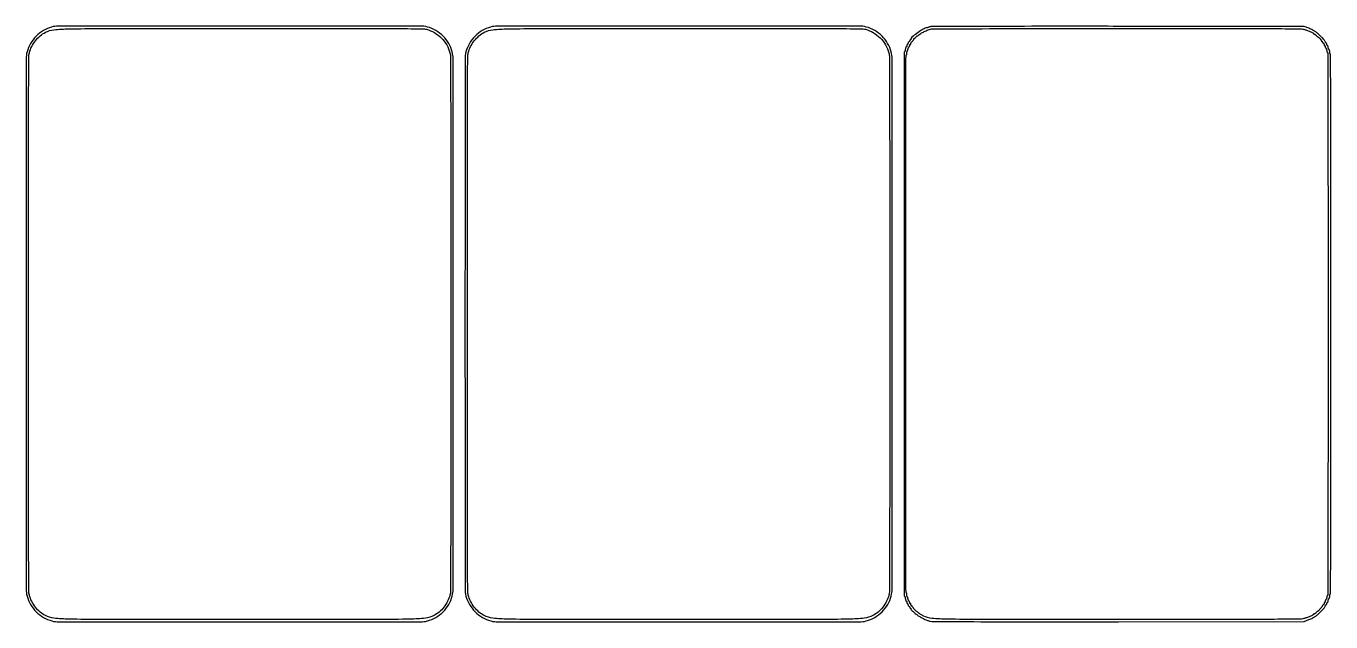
# Model space of a CAD drawing. Extents: x 5 to 206, y 7 to 274.
# Drawn here: x 5 to 198.1, y 186 to 274.2 of the extents above; entities outside this region: 3.
import ezdxf

# ---------------------------------------------------------------- set-up
doc = ezdxf.new("R2010")
doc.units = 0
doc.header["$MEASUREMENT"] = 0

msp = doc.modelspace()

# ---------------------------------------------------------------- linework, layer by layer
for points in [[(8.7561, 274.057624, 0.067848), (7.532802, 273.536375, 0.063125), (6.460042, 272.696257, 0.063037), (5.629558, 271.613804, 0.067292), (5.117071, 270.3816, 0.065009), (4.978634, 269.322134, 0.000024), (4.976732, 230.112, 0.000024), (4.978634, 190.901866, 0.065009), (5.117071, 189.8424, 0.067522), (5.634823, 188.599143, 0.064057), (6.472551, 187.513893, 0.064102), (7.557055, 186.676633, 0.067797), (8.7984, 186.160513, 0.064703), (9.851072, 186.023511, 0.000051), (36.590672, 186.021038, 0.000051), (63.332349, 186.024036, 0.064979), (64.3806, 186.161071, 0.067522), (65.623857, 186.678823, 0.064057), (66.709107, 187.516551, 0.064102), (67.546367, 188.601055, 0.067797), (68.062487, 189.8424, 0.064729), (68.200548, 190.903643, 0.000024), (68.202176, 230.11318, 0.000024), (68.200013, 269.324869, 0.065007), (68.061929, 270.3816, 0.066908), (67.544175, 271.629155, 0.06469), (66.710633, 272.711633, 0.06469), (65.628155, 273.545175, 0.066908), (64.3806, 274.062929, 0.065009), (63.368004, 274.195241, 0.000047), (36.56102, 274.195227, 0.000046), (9.741005, 274.190194, 0.066858)], [(64.249275, 273.720898, -0.069078), (65.416149, 273.237505, -0.063766), (66.442879, 272.443879, -0.063766), (67.236505, 271.417149, -0.069078), (67.719898, 270.250275, -0.062654), (67.803095, 269.612227, -0.000324), (67.827716, 263.249747, -0.000726), (67.845522, 253.190666, -0.00008), (67.8492, 230.112, -0.00008), (67.845522, 207.033334, -0.000726), (67.827716, 196.974253, -0.000324), (67.803095, 190.611773, -0.062654), (67.719898, 189.973725, -0.054923), (67.374192, 189.067778, -0.047849), (66.826159, 188.212591, -0.048155), (66.129847, 187.482562, -0.057543), (65.344529, 186.947786, -0.094828), (64.084604, 186.566604, -0.021188), (61.832211, 186.426034, -0.004864), (57.23247, 186.378977, -0.000125), (36.5895, 186.3738, -0.000125), (15.94653, 186.378977, -0.004864), (11.346789, 186.426034, -0.021188), (9.094396, 186.566604, -0.094828), (7.834471, 186.947786, -0.057543), (7.049153, 187.482562, -0.048155), (6.352841, 188.212591, -0.047849), (5.804808, 189.067778, -0.054923), (5.459102, 189.973725, -0.062654), (5.375905, 190.611773, -0.000324), (5.351284, 196.974253, -0.000726), (5.333478, 207.033334, -0.00008), (5.3298, 230.112, -0.00008), (5.333478, 253.190666, -0.000726), (5.351284, 263.249747, -0.000324), (5.375905, 269.612227, -0.062654), (5.459102, 270.250275, -0.054607), (5.805384, 271.159451, -0.048141), (6.352465, 272.014432, -0.048469), (7.048434, 272.743326, -0.057347), (7.835969, 273.278727, -0.095791), (9.077844, 273.65135, -0.020202), (11.348525, 273.787993, -0.00475), (15.981127, 273.835272, -0.000125), (36.550576, 273.844632, -0.000118), (52.331395, 273.844128, -0.00105), (59.288482, 273.827654, -0.000656), (63.629187, 273.802565, -0.062007)], [(73.7289, 274.057624, 0.067848), (72.505602, 273.536375, 0.063125), (71.432842, 272.696257, 0.063037), (70.602358, 271.613804, 0.067292), (70.089871, 270.3816, 0.065009), (69.951434, 269.322134, 0.000024), (69.949532, 230.112, 0.000024), (69.951434, 190.901866, 0.065009), (70.089871, 189.8424, 0.067522), (70.607623, 188.599143, 0.064057), (71.445351, 187.513893, 0.064102), (72.529855, 186.676633, 0.067797), (73.7712, 186.160513, 0.064703), (74.823872, 186.023511, 0.000051), (101.563472, 186.021038, 0.000051), (128.305149, 186.024036, 0.064979), (129.3534, 186.161071, 0.067522), (130.596657, 186.678823, 0.064057), (131.681907, 187.516551, 0.064102), (132.519167, 188.601055, 0.067797), (133.035287, 189.8424, 0.064729), (133.173348, 190.903643, 0.000024), (133.174976, 230.11318, 0.000024), (133.172813, 269.324869, 0.065007), (133.034729, 270.3816, 0.066908), (132.516975, 271.629155, 0.06469), (131.683433, 272.711633, 0.06469), (130.600955, 273.545175, 0.066908), (129.3534, 274.062929, 0.065009), (128.340804, 274.195241, 0.000047), (101.53382, 274.195227, 0.000046), (74.713805, 274.190194, 0.066858)], [(129.222075, 273.720898, -0.069078), (130.388949, 273.237505, -0.063766), (131.415679, 272.443879, -0.063766), (132.209305, 271.417149, -0.069078), (132.692698, 270.250275, -0.062654), (132.775895, 269.612227, -0.000324), (132.800516, 263.249747, -0.000726), (132.818322, 253.190666, -0.00008), (132.822, 230.112, -0.00008), (132.818322, 207.033334, -0.000726), (132.800516, 196.974253, -0.000324), (132.775895, 190.611773, -0.062654), (132.692698, 189.973725, -0.054923), (132.346992, 189.067778, -0.047849), (131.798959, 188.212591, -0.048155), (131.102647, 187.482562, -0.057543), (130.317329, 186.947786, -0.094828), (129.057404, 186.566604, -0.021188), (126.805011, 186.426034, -0.004864), (122.20527, 186.378977, -0.000125), (101.5623, 186.3738, -0.000125), (80.91933, 186.378977, -0.004864), (76.319589, 186.426034, -0.021188), (74.067196, 186.566604, -0.094828), (72.807271, 186.947786, -0.057543), (72.021953, 187.482562, -0.048155), (71.325641, 188.212591, -0.047849), (70.777608, 189.067778, -0.054923), (70.431902, 189.973725, -0.062654), (70.348705, 190.611773, -0.000324), (70.324084, 196.974253, -0.000726), (70.306278, 207.033334, -0.00008), (70.3026, 230.112, -0.00008), (70.306278, 253.190666, -0.000726), (70.324084, 263.249747, -0.000324), (70.348705, 269.612227, -0.062654), (70.431902, 270.250275, -0.054607), (70.778184, 271.159451, -0.048141), (71.325265, 272.014432, -0.048469), (72.021234, 272.743326, -0.057347), (72.808769, 273.278727, -0.095791), (74.050644, 273.65135, -0.020202), (76.321325, 273.787993, -0.00475), (80.953927, 273.835272, -0.000125), (101.523376, 273.844632, -0.000118), (117.304195, 273.844128, -0.00105), (124.261282, 273.827654, -0.000656), (128.601987, 273.802565, -0.062007)], [(138.7863, 274.095175, -0.000527), (138.667892, 274.057647, -0.000274), (138.520074, 274.011059, -0.000272), (138.368245, 273.963388, -0.000416), (138.2364, 273.922192, 0.060719), (137.625633, 273.647013, 0.021684), (136.828801, 273.115842, 0.014789), (136.087537, 272.539478, 0.223704), (135.9522, 272.252125, -0.088862), (135.945776, 272.216264, -0.094958), (135.927349, 272.18579, -0.099929), (135.899875, 272.165403, -0.11024), (135.8676, 272.1582, 0.138107), (135.835339, 272.149116, 0.100138), (135.807851, 272.123582, 0.085896), (135.789344, 272.085391, 0.070083), (135.783, 272.040351, -0.096313), (135.773533, 271.99166, -0.06686), (135.745723, 271.942816, -0.064359), (135.704612, 271.90123, -0.074185), (135.6561, 271.873806, 0.104363), (135.60757, 271.842399, 0.06668), (135.566477, 271.788932, 0.06271), (135.538675, 271.722594, 0.068006), (135.5292, 271.653255, -0.047258), (135.522969, 271.587481, -0.067241), (135.504349, 271.531882, -0.087393), (135.476912, 271.494393, -0.193529), (135.4446, 271.4814, 0.184457), (135.412304, 271.469066, 0.090315), (135.384851, 271.433768, 0.070178), (135.366245, 271.381298, 0.050201), (135.36, 271.31925, -0.051902), (135.353313, 271.255001, -0.057769), (135.333546, 271.195913, -0.065835), (135.304424, 271.150453, -0.137823), (135.269943, 271.127081, 0.198786), (135.23211, 271.094285, 0.03054), (135.192245, 271.000796, 0.030152), (135.156857, 270.878525, 0.02203), (135.131903, 270.739331, -0.018956), (135.108196, 270.60224, -0.02954), (135.076437, 270.486683, -0.029333), (135.041774, 270.401368, -0.28924), (135.010461, 270.3816, 0.413675), (134.979404, 270.3506, 0.000004), (134.958189, 258.766483, 0.000292), (134.942152, 245.832403, 0.000164), (134.937, 230.112, 0.000164), (134.942152, 214.391597, 0.000292), (134.958189, 201.457517, 0.000004), (134.979404, 189.8734, 0.413675), (135.010461, 189.8424, -0.28924), (135.041774, 189.822632, -0.029333), (135.076437, 189.737317, -0.02954), (135.108196, 189.62176, -0.018956), (135.131903, 189.484669, 0.02203), (135.156857, 189.345475, 0.030152), (135.192245, 189.223204, 0.03054), (135.23211, 189.129715, 0.198786), (135.269943, 189.096919, -0.137823), (135.304424, 189.073547, -0.065835), (135.333546, 189.028087, -0.057769), (135.353313, 188.968999, -0.051902), (135.36, 188.90475, 0.050201), (135.366245, 188.842702, 0.070178), (135.384851, 188.790232, 0.090315), (135.412304, 188.754934, 0.184457), (135.4446, 188.7426, -0.193529), (135.476912, 188.729607, -0.087393), (135.504349, 188.692118, -0.067241), (135.522969, 188.636519, -0.047258), (135.5292, 188.570745, 0.068006), (135.538675, 188.501406, 0.06271), (135.566477, 188.435068, 0.06668), (135.60757, 188.381601, 0.104363), (135.6561, 188.350194, -0.074185), (135.704612, 188.32277, -0.064359), (135.745723, 188.281184, -0.06686), (135.773533, 188.23234, -0.096313), (135.783, 188.183649, 0.070083), (135.789344, 188.138609, 0.085896), (135.807851, 188.100418, 0.100138), (135.835339, 188.074884, 0.138107), (135.8676, 188.0658, -0.11024), (135.899875, 188.058597, -0.099929), (135.927349, 188.03821, -0.094958), (135.945776, 188.007736, -0.088862), (135.9522, 187.971875, 0.19823), (136.0208, 187.805643, 0.014324), (136.388911, 187.456207, 0.020405), (136.825773, 187.095702, 0.024975), (137.262937, 186.797144, 0.012804), (137.682131, 186.555101, 0.023222), (138.038293, 186.382353, 0.024222), (138.398522, 186.248106, 0.01545), (138.8286, 186.125646, 0.06091), (139.240676, 186.073938, 0.000145), (145.27355, 186.05663, 0.000689), (153.428718, 186.046835, 0.000174), (166.7043, 186.053778), (194.1993, 186.0777), (194.859119, 186.353431, 0.011046), (195.437175, 186.610136, 0.035281), (195.805208, 186.816263, 0.036698), (196.132952, 187.06772, 0.012714), (196.5681, 187.475737, 0.005244), (196.933614, 187.844001, 0.022319), (197.139573, 188.075756, 0.036901), (197.253948, 188.240053, 0.134392), (197.2872, 188.361532, -0.086643), (197.296684, 188.415854, -0.066359), (197.324477, 188.46947, -0.065914), (197.365589, 188.514279, -0.082778), (197.4141, 188.542806, 0.098143), (197.462621, 188.573367, 0.066864), (197.503723, 188.624242, 0.064008), (197.531518, 188.686789, 0.07271), (197.541, 188.751651, -0.050854), (197.547249, 188.812931, -0.070807), (197.565851, 188.864756, -0.0909), (197.593307, 188.899604, -0.182536), (197.6256, 188.9118, 0.22187), (197.657982, 188.926913, 0.076865), (197.685349, 188.972153, 0.058452), (197.704009, 189.038584, 0.039287), (197.7102, 189.117257, -0.052818), (197.719519, 189.205228, -0.038434), (197.747477, 189.299638, -0.039096), (197.788477, 189.386079, -0.066186), (197.8371, 189.449614, 0.088354), (197.885858, 189.519504, 0.036347), (197.926723, 189.627992, 0.034523), (197.954637, 189.753672, 0.037402), (197.964, 189.878657, -0.026476), (197.970135, 189.994434, -0.041807), (197.988851, 190.092046, -0.050987), (198.015953, 190.160918, -0.280534), (198.0486, 190.1808, 0.413583), (198.090722, 190.222831, 0.000009), (198.112005, 200.18475, 0.000393), (198.128362, 212.452886, 0.000137), (198.1332, 230.112, 0.000137), (198.128362, 247.771114, 0.000393), (198.112005, 260.03925, 0.000009), (198.090722, 270.001169, 0.413583), (198.0486, 270.0432, -0.280534), (198.015953, 270.063082, -0.050987), (197.988851, 270.131954, -0.041807), (197.970135, 270.229566, -0.026476), (197.964, 270.345343, 0.037402), (197.954637, 270.470328, 0.034523), (197.926723, 270.596008, 0.036347), (197.885858, 270.704496, 0.088354), (197.8371, 270.774386, -0.066186), (197.788477, 270.837921, -0.039096), (197.747477, 270.924362, -0.038434), (197.719519, 271.018772, -0.052818), (197.7102, 271.106743, 0.039287), (197.704009, 271.185416, 0.058452), (197.685349, 271.251847, 0.076865), (197.657982, 271.297087, 0.22187), (197.6256, 271.3122, -0.191087), (197.593293, 271.325015, -0.088204), (197.565851, 271.361903, -0.068025), (197.547234, 271.416646, -0.048028), (197.541, 271.4814, 0.044675), (197.535201, 271.546168, 0.064527), (197.517823, 271.600898, 0.08442), (197.492252, 271.637895, 0.202082), (197.462101, 271.6506, -0.17851), (197.427753, 271.663267, -0.05515), (197.389395, 271.704112, -0.04729), (197.35332, 271.763042, -0.036885), (197.325384, 271.832767, 0.063999), (197.253128, 271.988199, 0.032041), (197.125755, 272.163986, 0.019967), (196.917998, 272.395659, 0.005296), (196.5681, 272.748263, 0.012714), (196.132952, 273.15628, 0.036698), (195.805208, 273.407737, 0.035281), (195.437175, 273.613864, 0.011046), (194.859119, 273.870569), (194.1993, 274.1463), (166.6197, 274.161104, 0.000216), (154.955375, 274.162334, 0.000511), (146.269544, 274.150632, 0.000044), (139.026978, 274.132846, 0.076507)], [(194.118076, 273.719009, -0.025404), (194.53979, 273.586087, -0.015241), (195.026254, 273.388047, -0.008742), (195.479581, 273.177627, -0.18145), (195.5811, 273.07076, 0.11101), (195.599356, 273.045289, 0.063247), (195.630736, 273.023752, 0.058388), (195.669685, 273.009157, 0.060544), (195.710474, 273.0042, -0.121181), (195.757782, 272.992563, -0.041632), (195.817751, 272.954498, -0.038462), (195.879465, 272.899746, -0.035941), (195.9336, 272.835, 0.024713), (195.985335, 272.770225, 0.030455), (196.039932, 272.715503, 0.031566), (196.090066, 272.676388, 0.150991), (196.124328, 272.6658, -0.191444), (196.222864, 272.626636, -0.012436), (196.445559, 272.405674, -0.012793), (196.656438, 272.174188, -0.180231), (196.695, 272.070683, 0.102682), (196.701469, 272.039514, 0.09873), (196.719851, 272.012994, 0.097046), (196.747309, 271.995225, 0.095511), (196.7796, 271.989, -0.151099), (196.811864, 271.979022, -0.09843), (196.839349, 271.950943, -0.081424), (196.857888, 271.908979, -0.063461), (196.8642, 271.859445, 0.088478), (196.873682, 271.806278, 0.06652), (196.901477, 271.753642, 0.065663), (196.942589, 271.709495, 0.081035), (196.9911, 271.681194, -0.098143), (197.039621, 271.650633, -0.066864), (197.080723, 271.599758, -0.064008), (197.108518, 271.537211, -0.07271), (197.118, 271.472349, 0.050854), (197.124249, 271.411069, 0.070807), (197.142851, 271.359244, 0.0909), (197.170307, 271.324396, 0.182536), (197.2026, 271.3122, -0.185417), (197.234898, 271.299797, -0.090018), (197.262349, 271.264273, -0.069864), (197.280956, 271.211477, -0.049879), (197.2872, 271.149043, 0.064082), (197.296432, 271.077307, 0.039128), (197.324477, 270.996536, 0.038656), (197.365516, 270.919536, 0.054664), (197.4141, 270.858986, -0.069264), (197.462737, 270.794619, -0.038968), (197.503723, 270.705459, -0.038047), (197.531668, 270.607144, -0.050261), (197.541, 270.514543, 0.037042), (197.547181, 270.431231, 0.055756), (197.565851, 270.360903, 0.073141), (197.593189, 270.312814, 0.230944), (197.6256, 270.297, -0.413587), (197.667723, 270.254967, -0.000009), (197.689005, 260.2296, -0.00039), (197.705362, 247.883548, -0.000136), (197.7102, 230.112, -0.000136), (197.705362, 212.340452, -0.00039), (197.689005, 199.9944, -0.000009), (197.667723, 189.969033, -0.413587), (197.6256, 189.927, 0.230944), (197.593189, 189.911186, 0.073141), (197.565851, 189.863097, 0.055756), (197.547181, 189.792769, 0.037042), (197.541, 189.709457, -0.050261), (197.531668, 189.616856, -0.038047), (197.503723, 189.518541, -0.038968), (197.462737, 189.429381, -0.069264), (197.4141, 189.365014, 0.054664), (197.365516, 189.304464, 0.038656), (197.324477, 189.227464, 0.039128), (197.296432, 189.146693, 0.064082), (197.2872, 189.074957, -0.049879), (197.280956, 189.012523, -0.069864), (197.262349, 188.959727, -0.090018), (197.234898, 188.924203, -0.185417), (197.2026, 188.9118, 0.182536), (197.170307, 188.899604, 0.0909), (197.142851, 188.864756, 0.070807), (197.124249, 188.812931, 0.050854), (197.118, 188.751651, -0.07271), (197.108518, 188.686789, -0.064008), (197.080723, 188.624242, -0.066864), (197.039621, 188.573367, -0.098143), (196.9911, 188.542806, 0.057995), (196.942573, 188.517403, 0.058966), (196.901477, 188.481654, 0.065038), (196.873555, 188.441464, 0.119892), (196.8642, 188.40301, -0.121845), (196.852481, 188.355632, -0.025131), (196.808285, 188.2811, -0.025044), (196.746719, 188.197641, -0.021296), (196.67385, 188.115926, 0.011086), (196.591883, 188.0277, 0.007648), (196.502865, 187.924381, 0.007715), (196.420276, 187.822345, 0.015612), (196.359074, 187.739071, -0.030922), (196.304858, 187.669846, -0.035719), (196.244893, 187.611331, -0.038478), (196.187906, 187.57023, -0.137843), (196.1451, 187.5582, 0.13072), (196.102406, 187.546844, 0.038722), (196.046034, 187.508498, 0.035955), (195.986871, 187.453754, 0.031954), (195.9336, 187.389, -0.035941), (195.879465, 187.324254, -0.038462), (195.817751, 187.269503, -0.041632), (195.757782, 187.231437, -0.121181), (195.710474, 187.2198, 0.060544), (195.669685, 187.214843, 0.058388), (195.630736, 187.200248, 0.063247), (195.599356, 187.178711, 0.11101), (195.5811, 187.15324, -0.18145), (195.479581, 187.046373, -0.008742), (195.026254, 186.835953, -0.015241), (194.53979, 186.637913, -0.025404), (194.118076, 186.504991, -0.061823), (193.486196, 186.421705, -0.000704), (189.220079, 186.395445, -0.00107), (182.333801, 186.377497, -0.000117), (166.479153, 186.3738, -0.000123), (146.132235, 186.378804, -0.004343), (141.389042, 186.422339, -0.017103), (139.051838, 186.54414, -0.095555), (137.851039, 186.885281, -0.010473), (137.639025, 186.997898, -0.009601), (137.425598, 187.122498, -0.009649), (137.239443, 187.241012, -0.03082), (137.122073, 187.329838, 0.004962), (137.020105, 187.415644, 0.002573), (136.891156, 187.520876, 0.002558), (136.757559, 187.627637, 0.003888), (136.640284, 187.718903, -0.016733), (136.538761, 187.802184, -0.022537), (136.453068, 187.884538, -0.02052), (136.389507, 187.957132, -0.171174), (136.3752, 187.997699, 0.139923), (136.363395, 188.039058, 0.019632), (136.313072, 188.113355, 0.021155), (136.244687, 188.198458, 0.016549), (136.1637, 188.284991, -0.026475), (136.08275, 188.374999, -0.028952), (136.014328, 188.47051, -0.030148), (135.966017, 188.558218, -0.111254), (135.9522, 188.619545, 0.066978), (135.945871, 188.666584, 0.083889), (135.927349, 188.706453, 0.099491), (135.899862, 188.733116, 0.143944), (135.8676, 188.7426, -0.154765), (135.835335, 188.752832, -0.09778), (135.807851, 188.781652, -0.080164), (135.789304, 188.824709, -0.061768), (135.783, 188.875543, 0.075276), (135.773903, 188.935626, 0.03846), (135.745723, 189.006711, 0.037117), (135.704667, 189.077024, 0.045706), (135.6561, 189.135386, -0.066186), (135.607477, 189.198921, -0.039096), (135.566477, 189.285362, -0.038434), (135.538519, 189.379772, -0.052818), (135.5292, 189.467743, 0.039287), (135.523009, 189.546416, 0.058452), (135.504349, 189.612847, 0.076865), (135.476982, 189.658087, 0.22187), (135.4446, 189.6732, -0.295869), (135.411849, 189.694439, -0.04382), (135.384851, 189.772605, -0.037669), (135.366124, 189.881913, -0.023598), (135.36, 190.0116, 0.023598), (135.353876, 190.141287, 0.037669), (135.335149, 190.250595, 0.04382), (135.308151, 190.328761, 0.295869), (135.2754, 190.35, -0.41358), (135.233279, 190.39203, -0.000009), (135.211995, 200.31165, -0.000394), (135.195638, 212.527841, -0.000138), (135.1908, 230.112, -0.000138), (135.195638, 247.696159, -0.000394), (135.211995, 259.91235, -0.000009), (135.233279, 269.83197, -0.41358), (135.2754, 269.874, 0.295869), (135.308151, 269.895239, 0.04382), (135.335149, 269.973405, 0.037669), (135.353876, 270.082713, 0.023598), (135.36, 270.2124, -0.023598), (135.366124, 270.342087, -0.037669), (135.384851, 270.451395, -0.04382), (135.411849, 270.529561, -0.295869), (135.4446, 270.5508, 0.22187), (135.476982, 270.565913, 0.076865), (135.504349, 270.611153, 0.058452), (135.523009, 270.677584, 0.039287), (135.5292, 270.756257, -0.052818), (135.538519, 270.844228, -0.038434), (135.566477, 270.938638, -0.039096), (135.607477, 271.025079, -0.066186), (135.6561, 271.088614, 0.045706), (135.704667, 271.146976, 0.037117), (135.745723, 271.217289, 0.03846), (135.773903, 271.288374, 0.075276), (135.783, 271.348457, -0.061768), (135.789304, 271.399291, -0.080164), (135.807851, 271.442348, -0.09778), (135.835335, 271.471168, -0.154765), (135.8676, 271.4814, 0.143944), (135.899862, 271.490884, 0.099491), (135.927349, 271.517547, 0.083889), (135.945871, 271.557416, 0.066978), (135.9522, 271.604455, -0.111254), (135.966017, 271.665782, -0.030148), (136.014328, 271.75349, -0.028952), (136.08275, 271.849001, -0.026475), (136.1637, 271.939009, 0.01275), (136.244708, 272.024257, 0.017315), (136.313072, 272.105459, 0.014292), (136.364768, 272.175391, 0.153178), (136.3752, 272.208645, -0.194327), (136.405087, 272.28264, -0.006907), (136.625645, 272.5049, -0.00702), (136.852026, 272.720663, -0.189042), (136.927867, 272.7504, 0.146328), (136.954822, 272.758461, 0.013502), (137.012658, 272.798728, 0.016505), (137.08003, 272.851907, 0.012204), (137.151066, 272.91492, -0.061769), (137.419026, 273.108919, -0.012341), (137.94407, 273.381317, -0.013381), (138.49033, 273.629955, -0.04266), (138.87106, 273.754063, -0.056676), (139.177231, 273.789929, -0.00005), (146.510729, 273.814004, -0.00049), (155.170098, 273.833074, -0.000228), (166.411576, 273.841702, -0.000116), (182.319216, 273.842981, -0.001069), (189.215805, 273.827189, -0.000705), (193.485703, 273.802259, -0.061902)], [(205.014314, 10.439173, 0.129231), (204.725469, 10.188263, 0.132552), (204.600817, 9.830145, 0.14278), (204.676753, 9.477774, 0.157425), (204.928372, 9.237367, -0.009829), (205.020641, 9.190499, -0.166663), (205.043579, 9.16592, -0.490718), (205.034595, 9.149151, -0.031577), (204.97079, 9.142526, 0.108615), (204.904162, 9.125036, 0.037863), (204.81906, 9.073002, 0.035472), (204.73111, 8.999614, 0.034509), (204.65354, 8.913891, 0.177149), (204.480654, 8.384857, 0.16431), (204.682506, 7.849424, 0.151802), (205.185124, 7.517772, 0.151324), (205.787884, 7.528867, 0.07047), (206.060003, 7.663512, 0.088247), (206.260647, 7.860509, 0.087367), (206.382394, 8.116299, 0.067589), (206.424, 8.422675, 0.027809), (206.413213, 8.616471, 0.071506), (206.378043, 8.751959, 0.079677), (206.308857, 8.863359, 0.041107), (206.191205, 8.978325), (205.95841, 9.171119), (206.148905, 9.361614, 0.1376), (206.311743, 9.651426, 0.132956), (206.303019, 9.987812, 0.124521), (206.122479, 10.290329, 0.112861), (205.813593, 10.48407, 0.027918), (205.58034, 10.551044, 0.070089), (205.404404, 10.565829, 0.071169), (205.232834, 10.531369, 0.02948)], [(205.846289, 10.011988, -0.052831), (205.959746, 9.885123, -0.172003), (205.990812, 9.778467, -0.142595), (205.949957, 9.663163, -0.032608), (205.817053, 9.501803, -0.056819), (205.65999, 9.368678, -0.123178), (205.51206, 9.315607, -0.122453), (205.355978, 9.338297, -0.055798), (205.173824, 9.437697, -0.10565), (205.053338, 9.56722, -0.099958), (204.993291, 9.737244, -0.104704), (205.005174, 9.910673, -0.127774), (205.08732, 10.05048, -0.145111), (205.23373, 10.12993, -0.065004), (205.454161, 10.147415, -0.063378), (205.680447, 10.106878, -0.10835)], [(205.87485, 8.850613, -0.154853), (205.985729, 8.699228, -0.067156), (206.033584, 8.451443, -0.06576), (206.014156, 8.191704, -0.122288), (205.922961, 8.002606, -0.160175), (205.771405, 7.907499, -0.055875), (205.512819, 7.873394, -0.055259), (205.242493, 7.898036, -0.112468), (205.04925, 7.985567, -0.155302), (204.942307, 8.137494, -0.074007), (204.904428, 8.376064, -0.071383), (204.937828, 8.626072, -0.115568), (205.041212, 8.812889, -0.127512), (205.202487, 8.918915, -0.070793), (205.435287, 8.96286, -0.068756), (205.67945, 8.940315, -0.10084)]]:
    msp.add_lwpolyline(points, format="xyb", close=True)

doc.saveas('drawing.dxf')
